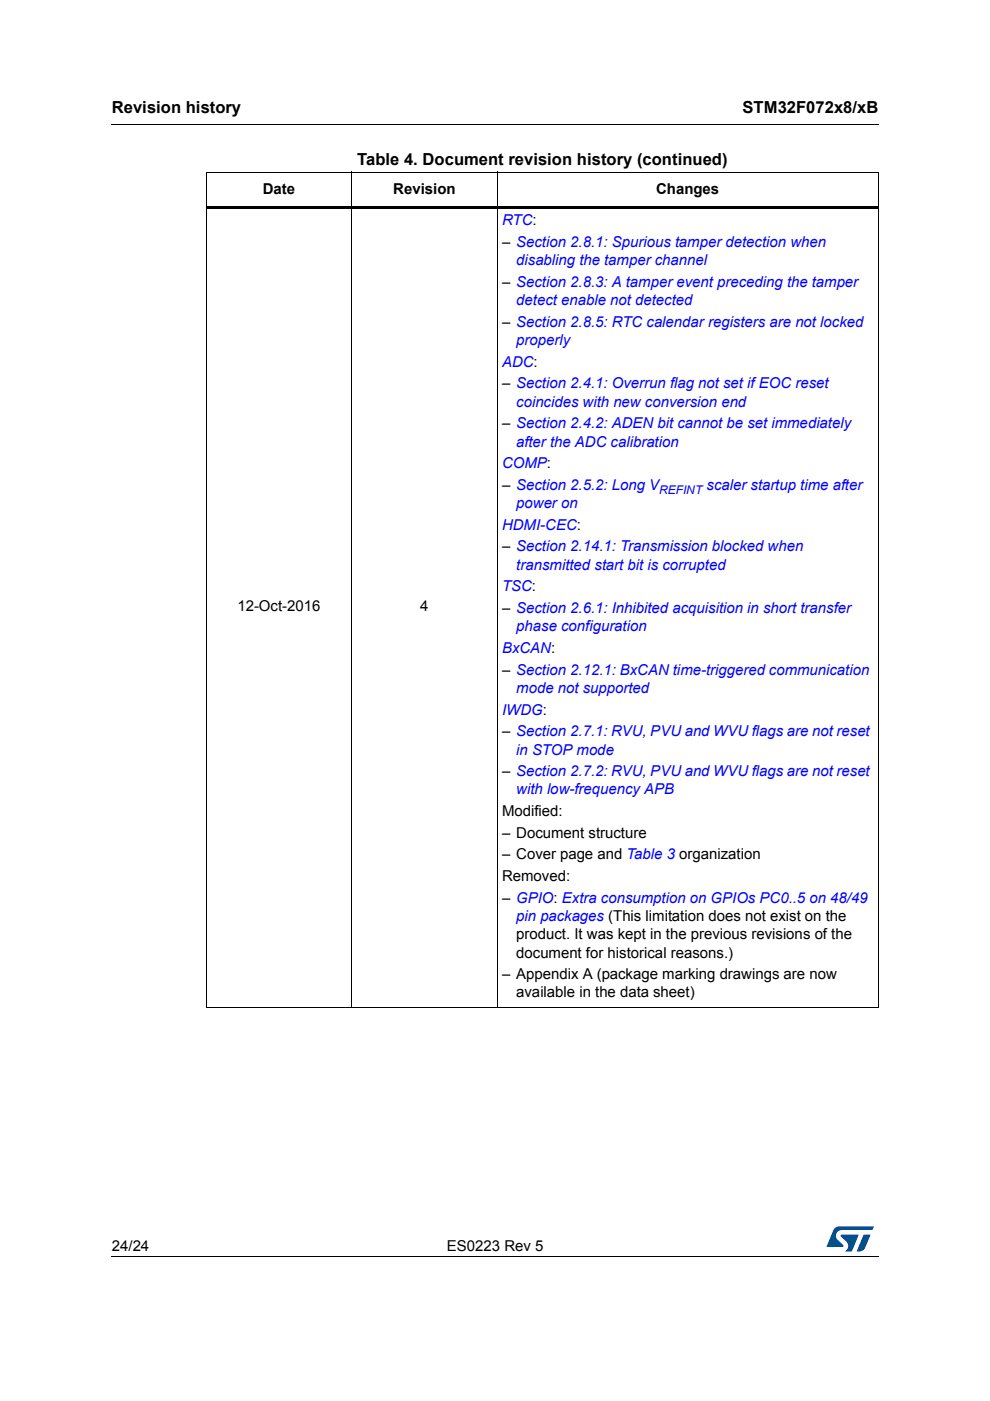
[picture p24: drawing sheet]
<svg xmlns="http://www.w3.org/2000/svg" width="210mm" height="297mm" viewBox="0 0 210 297" stroke-linecap="round" stroke-linejoin="round" font-family="sans-serif">
<defs><g id="words">
<g font-size="3.5">
<text x="23.7" y="23.9">Revision history</text>
<text x="157.4" y="23.9">STM32F072x8/xB</text>
<text x="75.7" y="35">Table 4. Document revision history (continued)</text>
</g>
<g font-size="3.2">
<text x="55.7" y="41.1">Date</text>
<text x="83.4" y="41.1">Revision</text>
<text x="139.1" y="41.1">Changes</text>
<text x="106.4" y="52.4">– Section 2.8.1: Spurious tamper detection when</text>
<text x="106.4" y="60.8">– Section 2.8.3: A tamper event preceding the tamper</text>
<text x="106.4" y="69.3">– Section 2.8.5: RTC calendar registers are not locked</text>
<text x="106.4" y="82.4">– Section 2.4.1: Overrun flag not set if EOC reset</text>
<text x="106.4" y="90.8">– Section 2.4.2: ADEN bit cannot be set immediately</text>
<text x="106.4" y="103.9">– Section 2.5.2: Long V</text>
<text x="106.4" y="116.9">– Section 2.14.1: Transmission blocked when</text>
<text x="50.3" y="129.6">12-Oct-2016</text>
<text x="89.1" y="129.6">4</text>
<text x="106.4" y="130">– Section 2.6.1: Inhibited acquisition in short transfer</text>
<text x="106.4" y="143">– Section 2.12.1: BxCAN time-triggered communication</text>
<text x="106.4" y="156.1">– Section 2.7.1: RVU, PVU and WVU flags are not reset</text>
<text x="106.4" y="164.5">– Section 2.7.2: RVU, PVU and WVU flags are not reset</text>
<text x="106.4" y="173">Modified:</text>
<text x="106.4" y="177.6">– Document structure</text>
<text x="106.4" y="182.2">– Cover page and Table 3 organization</text>
<text x="106.4" y="186.8">Removed:</text>
<text x="106.4" y="191.4">– GPIO: Extra consumption on GPIOs PC0..5 on 48/49</text>
<text x="109.5" y="199.1">product. It was kept in the previous revisions of the</text>
<text x="109.5" y="203">document for historical reasons.)</text>
<text x="106.4" y="207.6">– Appendix A (package marking drawings are now</text>
<text x="109.5" y="211.5">available in the data sheet)</text>
<text x="23.7" y="265.1">24/24</text>
<text x="94.8" y="265.1">ES0223 Rev 5</text>
</g>
<g font-size="3.2" fill="#00f">
<text x="106.4" y="47.8">RTC:</text>
<text x="109.5" y="56.2">disabling the tamper channel</text>
<text x="109.5" y="64.7">detect enable not detected</text>
<text x="106.4" y="77.8">ADC:</text>
<text x="109.5" y="73.2">properly</text>
<text x="109.5" y="86.2">coincides with new conversion end</text>
<text x="109.5" y="94.7">after the ADC calibration</text>
<text x="106.4" y="99.3">COMP:</text>
<text x="109.5" y="107.8">power on</text>
<text x="149.8" y="103.9">scaler startup time after</text>
<text x="106.4" y="112.4">HDMI-CEC:</text>
<text x="106.4" y="125.4">TSC:</text>
<text x="109.5" y="120.8">transmitted start bit is corrupted</text>
<text x="109.5" y="133.9">phase configuration</text>
<text x="106.4" y="138.5">BxCAN:</text>
<text x="109.5" y="146.9">mode not supported</text>
<text x="106.4" y="151.5">IWDG:</text>
<text x="109.5" y="160">in STOP mode</text>
<text x="109.5" y="168.4">with low-frequency APB</text>
<text x="109.5" y="195.2">pin packages (This limitation does not exist on the</text>
</g>
<text font-size="2.5" fill="#00f" x="139.8" y="104.7">REFINT</text>
</g></defs>
<path d="M23.6 26.2l.1 .2zM23.6 266.3l.1 .1z" fill="#000"/>
<path d="M23.7 26.3h162.6M23.7 266.3h162.6" fill="none" stroke="#000" stroke-width=".21"/>
<path d="M175.3 260h10v5.3h-10z" fill="#fff"/>
<g fill="#005189">
<path d="M176.9 260.5l1-.5 7.4 .1-.4 .7h-6.4a1.31 1.31 0 0 0-1.2 1.1 1.31 1.31 0 0 0 .8 1.4l.7 .7v.3l-3.5 .1z"/>
<path d="M183.1 261.8h1.4l-.6 1.6a2.16 2.16 0 0 1-1.3 1.9l-.9-.1z"/>
<path d="M178.3 261.8l3.7 .1-1.3 3.3-1.6 .1a1.43 1.43 0 0 0 .6-1.7l-1.4-1.4z"/>
</g>
<path d="M43.6 36.5h142.7M43.7 36.6v176.9M74.6 36.4v177.3M105.4 36.4v177.3M186.2 36.6v176.9M43.6 213.6h142.7" fill="none" stroke="#000" stroke-width=".21"/>
<path d="M43.6 43.6h142.7v.6h-142.7z" fill="#000"/>
<use href="#words"/>
</svg>
